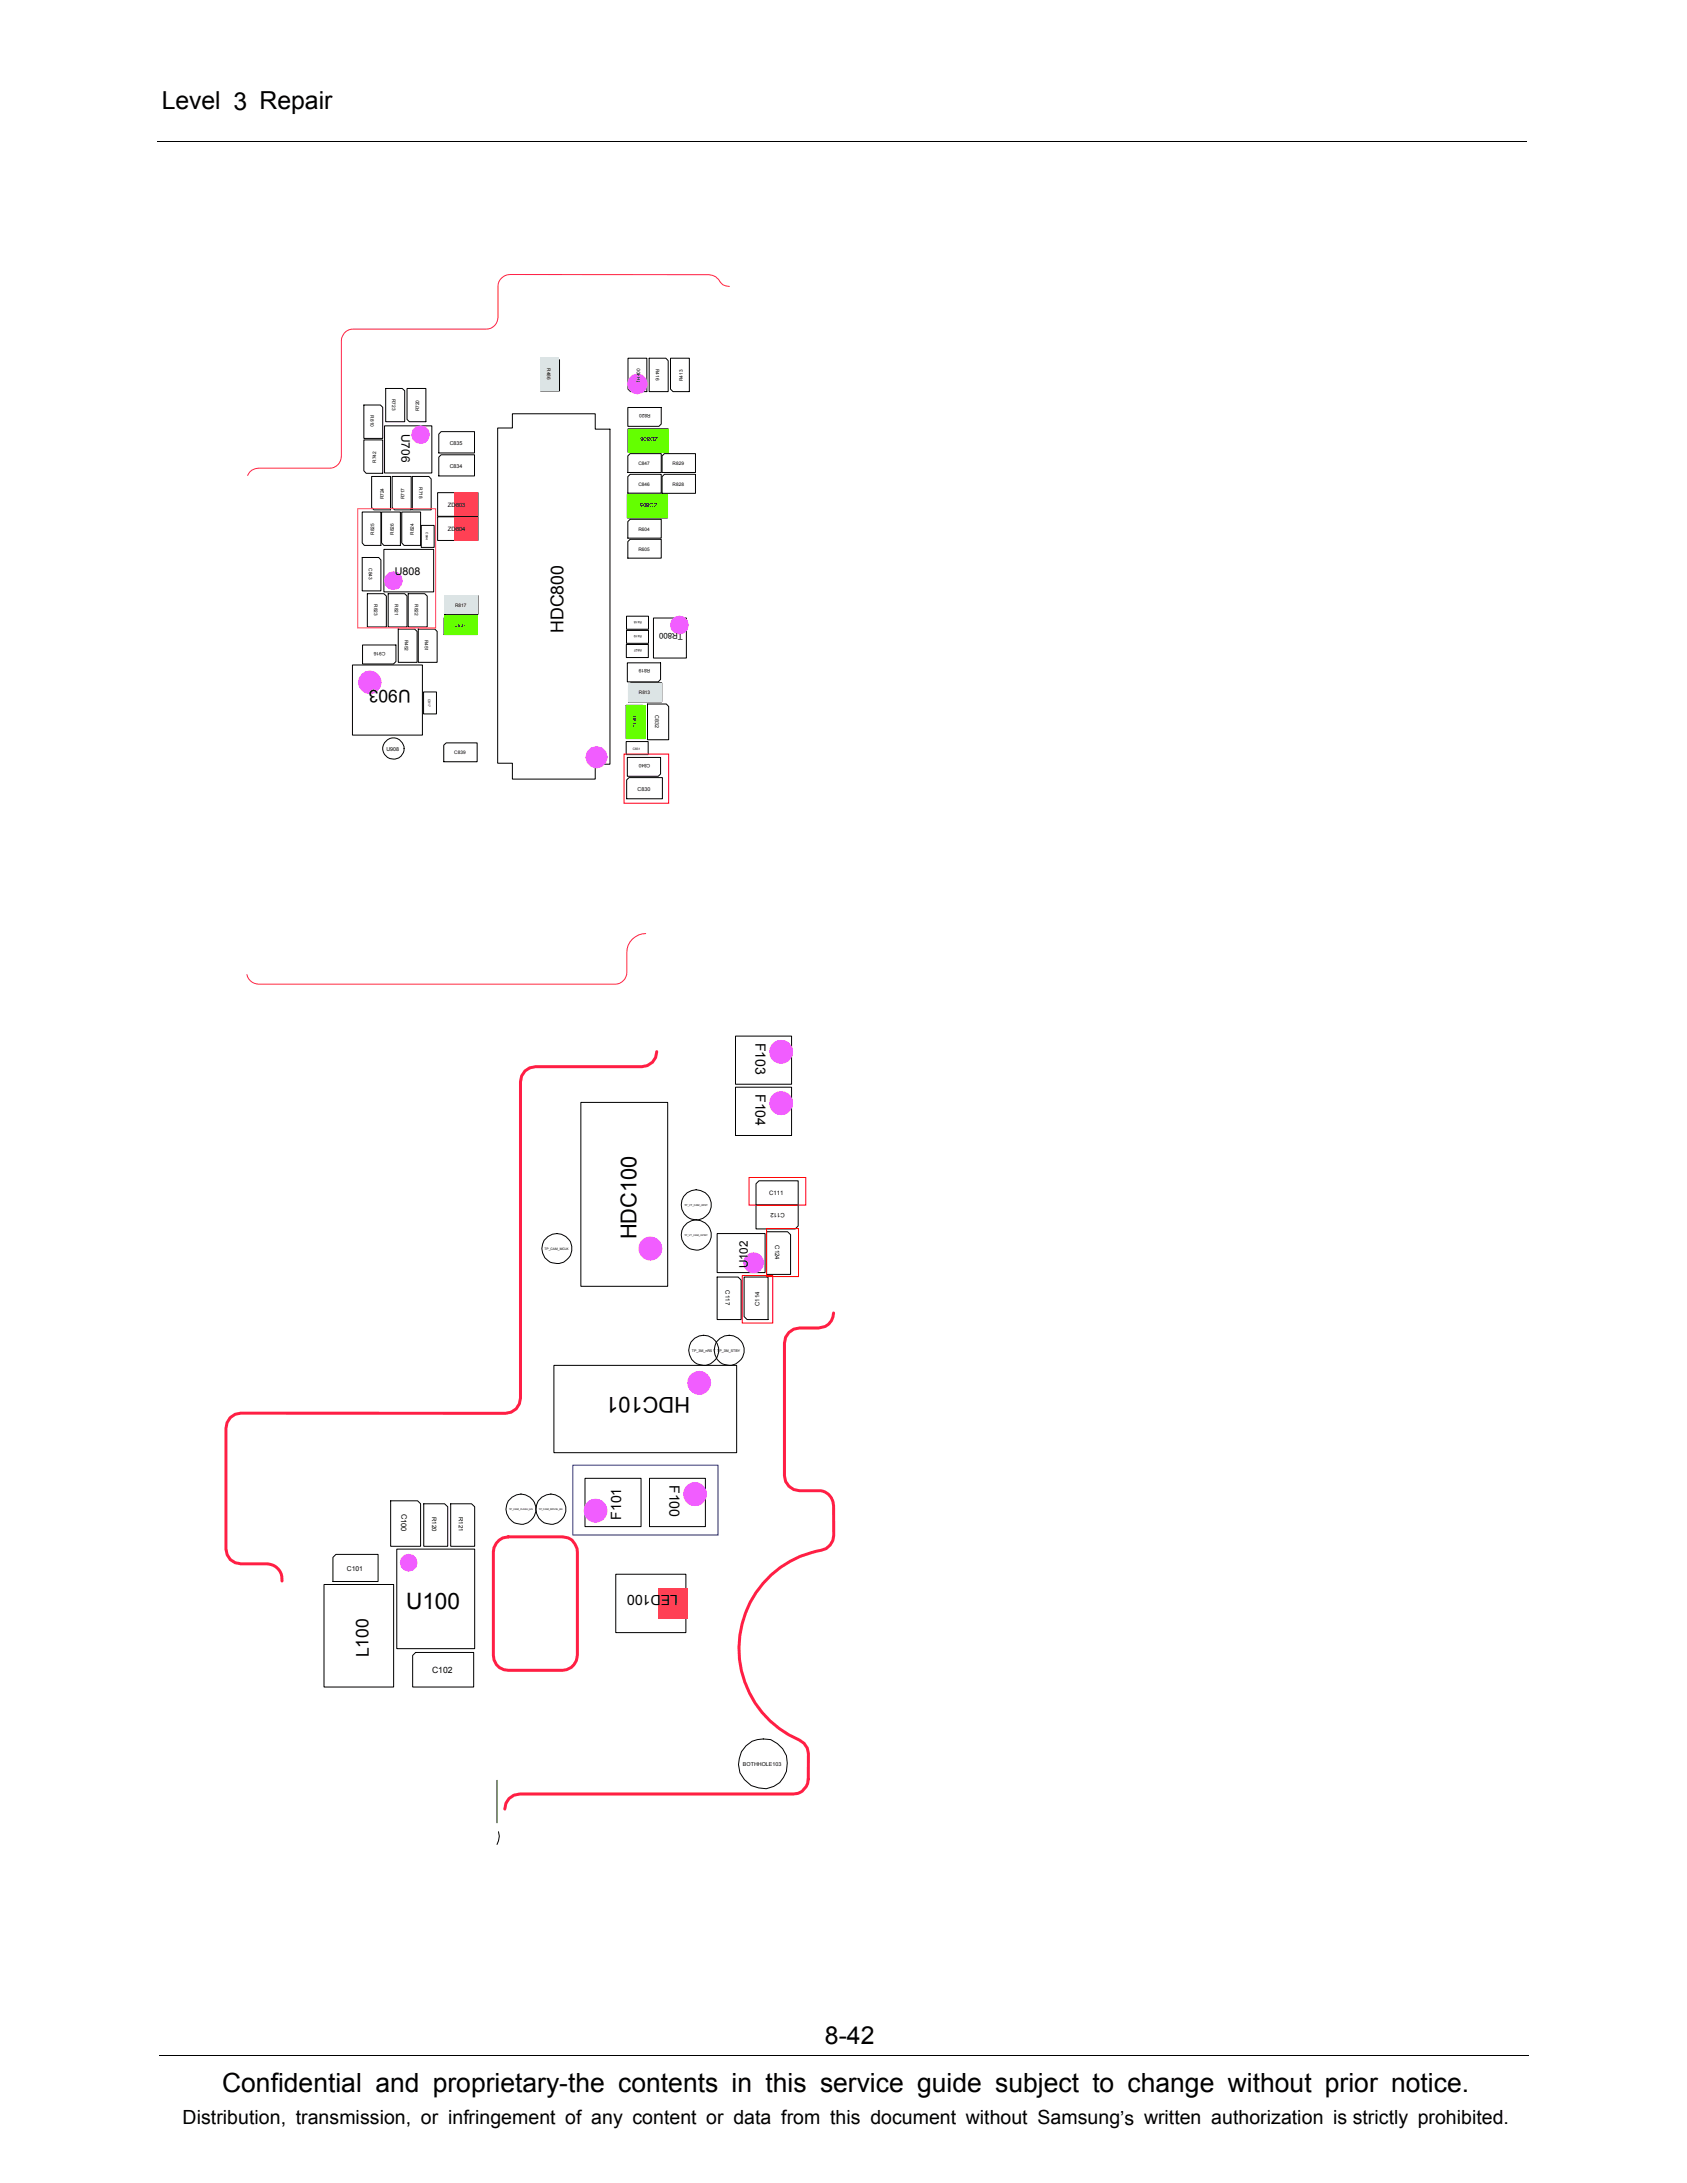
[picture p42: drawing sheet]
<svg xmlns="http://www.w3.org/2000/svg" width="216mm" height="279mm" viewBox="0 0 216 279" stroke-linecap="round" stroke-linejoin="round" font-family="sans-serif">
<defs><g id="words">
<text font-size="3.4" x="28.4" y="267.7">Confidential and proprietary-the contents in this service guide subject to change without prior notice.</text>
<g font-size="3.2">
<text x="20.7" y="14">Level 3 Repair</text>
<text x="105.6" y="261.6">8-42</text>
</g>
<text font-size="2.9" x="52" y="205.9">U100</text>
<g font-size="2.8">
<text x="81.5" y="158.6" transform="rotate(-90 81.5 158.6)">HDC100</text>
<text x="88.3" y="178.8" transform="rotate(-180 88.3 178.8)">HDC101</text>
</g>
<text font-size="2.5" x="23.4" y="271.9">Distribution, transmission, or infringement of any content or data from this document without Samsung’s written authorization is strictly prohibited.</text>
<text font-size="2.3" x="72.1" y="81" transform="rotate(-90 72.1 81)">HDC800</text>
<g font-size="2.2">
<text x="52.6" y="88.3" transform="rotate(-180 52.6 88.3)">U903</text>
<text x="47.2" y="212.1" transform="rotate(-90 47.2 212.1)">L100</text>
</g>
<g font-size="1.8">
<text x="96.7" y="133.5" transform="rotate(90 96.7 133.5)">F103</text>
<text x="96.7" y="140" transform="rotate(90 96.7 140)">F104</text>
<text x="85.7" y="190.1" transform="rotate(90 85.7 190.1)">F100</text>
<text x="79.5" y="194.5" transform="rotate(-90 79.5 194.5)">F101</text>
<text x="86.8" y="204.2" transform="rotate(-180 86.8 204.2)">LED100</text>
</g>
<g font-size="1.5">
<text x="51.4" y="55.5" transform="rotate(90 51.4 55.5)">U706</text>
<text x="95.7" y="162.3" transform="rotate(-90 95.7 162.3)">U102</text>
</g>
<text font-size="1.4" x="50.5" y="73.6">U808</text>
<text font-size="1.1" x="55.3" y="214.2">C102</text>
<g font-size="1">
<text x="87.4" y="81.1" transform="rotate(-180 87.4 81.1)">TR800</text>
<text x="51.4" y="193.7" transform="rotate(90 51.4 193.7)">C100</text>
</g>
<text font-size=".9" x="44.4" y="201.1">C101</text>
<g font-size=".8">
<text x="84.2" y="55.9" transform="rotate(-180 84.2 55.9)">ZD806</text>
<text x="57.3" y="64.9">ZD803</text>
<text x="84.1" y="64.3" transform="rotate(-180 84.1 64.3)">ZD805</text>
<text x="57.3" y="68">ZD804</text>
<text x="98.4" y="153">C111</text>
<text x="100.5" y="155.3" transform="rotate(-180 100.5 155.3)">C112</text>
<text x="99.2" y="159.4" transform="rotate(90 99.2 159.4)">C124</text>
<text x="92.9" y="165.2" transform="rotate(90 92.9 165.2)">C117</text>
<text x="97.2" y="167.2" transform="rotate(-90 97.2 167.2)">C114</text>
<text x="55.3" y="194.2" transform="rotate(90 55.3 194.2)">R120</text>
<text x="58.7" y="194.2" transform="rotate(90 58.7 194.2)">R121</text>
</g>
<g font-size=".7">
<text x="57.6" y="59.9">C834</text>
<text x="57.6" y="56.9">C835</text>
<text x="83.8" y="91.5" transform="rotate(90 83.8 91.5)">C832</text>
<text x="49.4" y="96.1">U908</text>
<text x="81.6" y="101.2">C830</text>
<text x="95.1" y="226.1">BOTHHOLE103</text>
</g>
<g font-size=".6">
<text x="70" y="47.1" transform="rotate(90 70 47.1)">R486</text>
<text x="83.9" y="47.2" transform="rotate(90 83.9 47.2)">R416</text>
<text x="47.4" y="53.2" transform="rotate(90 47.4 53.2)">R810</text>
<text x="50.2" y="51.1" transform="rotate(90 50.2 51.1)">R723</text>
<text x="53.7" y="52.6" transform="rotate(-90 53.7 52.6)">R720</text>
<text x="81.9" y="49" transform="rotate(-90 81.9 49)">TH400</text>
<text x="83.3" y="53" transform="rotate(-180 83.3 53)">R820</text>
<text x="87.4" y="48.8" transform="rotate(-90 87.4 48.8)">R413</text>
<text x="48.1" y="59.2" transform="rotate(-90 48.1 59.2)">R742</text>
<text x="81.7" y="59.5">C847</text>
<text x="86.1" y="59.5">R829</text>
<text x="49.1" y="63.9" transform="rotate(-90 49.1 63.9)">R724</text>
<text x="51.8" y="63.9" transform="rotate(-90 51.8 63.9)">R717</text>
<text x="53.6" y="62.3" transform="rotate(90 53.6 62.3)">R718</text>
<text x="81.7" y="62.2">C846</text>
<text x="86.1" y="62.2">R828</text>
<text x="47.9" y="68.5" transform="rotate(-90 47.9 68.5)">R825</text>
<text x="50.4" y="68.5" transform="rotate(-90 50.4 68.5)">R826</text>
<text x="53" y="68.5" transform="rotate(-90 53 68.5)">R824</text>
<text x="81.7" y="67.9">R604</text>
<text x="81.7" y="70.5">R605</text>
<text x="47.2" y="72.7" transform="rotate(90 47.2 72.7)">C843</text>
<text x="47.9" y="77.3" transform="rotate(90 47.9 77.3)">R823</text>
<text x="50.5" y="77.3" transform="rotate(90 50.5 77.3)">R821</text>
<text x="53.1" y="77.3" transform="rotate(90 53.1 77.3)">R822</text>
<text x="58.3" y="77.7">R817</text>
<text x="49.3" y="83.4" transform="rotate(-180 49.3 83.4)">C916</text>
<text x="51.8" y="81.9" transform="rotate(90 51.8 81.9)">R452</text>
<text x="54.4" y="81.9" transform="rotate(90 54.4 81.9)">R451</text>
<text x="58.2" y="80.3">C837</text>
<text x="81.8" y="88.9">R813</text>
<text x="83.2" y="85.7" transform="rotate(-180 83.2 85.7)">R819</text>
<text x="81" y="91.6" transform="rotate(90 81 91.6)">R812</text>
<text x="58.1" y="96.6">C839</text>
<text x="83.2" y="97.8" transform="rotate(-180 83.2 97.8)">C840</text>
</g>
<text font-size=".5" x="88.5" y="173">TP_3M_nRS T TP_3M_STBY</text>
<g font-size=".4">
<text x="54.5" y="68.1" transform="rotate(90 54.5 68.1)">C844</text>
<text x="82.1" y="81.3" transform="rotate(-180 82.1 81.3)">R419</text>
<text x="82.1" y="83.1" transform="rotate(-180 82.1 83.1)">R827</text>
<text x="82.1" y="79.5" transform="rotate(-180 82.1 79.5)">R418</text>
<text x="54.8" y="89.4" transform="rotate(90 54.8 89.4)">C917</text>
<text x="81" y="95.9">C831</text>
<text x="69.7" y="160">TP_CAM_MCLK</text>
</g>
<g font-size=".3">
<text x="87.6" y="154.3">TP_VT_CAM_nRST</text>
<text x="87.6" y="158.2">TP_VT_CAM_nSTBY</text>
<text x="65.2" y="193.3">TP_CAM_FLASH_EN</text>
<text x="69" y="193.3">TP_CAM_MOVIE_EN</text>
</g>
</g></defs>
<g fill="none" stroke="#000" stroke-width=".13">
<path d="M20.2 18.1h175.3M94.1 132.6h7.2v6.2h-7.2zM94.1 139.1h7.2v6.2h-7.2zM74.3 141.1h11.1v23.5h-11.1zM91.8 157.9h6.1v5h-6.1zM96.8 154.2h5.4v2.7l-.4 .4h-5zM97.1 151.1h5.1v3.1h-5.4v-2.7zM98.1 157.6h2.7l.4 .4v5.1h-3.1zM70.9 174.8h23.4v11.1h-23.4zM91.8 163.4h2.7l.3 .4v5.1h-3zM95.2 163.4h3.1v5.5h-2.7l-.4-.4zM42.6 199.3l.4-.4h5.4v3.5h-5.8z"/>
<path d="M50 192.1h3.4l.4 .4v5.4h-3.8zM50.8 198.3h9.9v12.7h-9.9zM54.2 192.5h2.7l.4 .3v5.1h-3.1zM57.7 192.5h2.6l.4 .3v5.1h-3zM74.9 189.2h7.1v6.2h-7.1zM83.1 189.2h7.2v6.2h-7.2zM41.5 202.8h8.9v13.1h-8.9zM52.8 211.9l.4-.4h7.4v4.4h-7.8zM78.8 201.5h9v7.5h-9zM63.6 227.9v5.4M63.8 234.4l.1 .6-.3 1.1M95.5 223.4a3.4 3.4 0 0 1 3.1-.7 3.3 3.3 0 0 1 2.1 2.8 3.3 3.3 0 0 1-1.7 3.1 3.2 3.2 0 0 1-3.9-1.1 3.2 3.2 0 0 1 .4-4.1z"/>
<path d="M20.4 263h175.3"/>
<circle cx="71.3" cy="159.8" r="1.93"/>
<circle cx="89.1" cy="154.2" r="1.93"/>
<circle cx="89.1" cy="158.1" r="1.93"/>
<circle cx="90.1" cy="172.8" r="1.93"/>
<circle cx="93.3" cy="172.8" r="1.93"/>
<circle cx="66.7" cy="193.1" r="1.92"/>
<circle cx="70.5" cy="193.1" r="1.93"/>
</g>
<path d="M84.1 134.6a1.92 1.92 0 0 1-2 1.9h-13.6a1.92 1.92 0 0 0-1.9 2v40.5a1.92 1.92 0 0 1-1.9 1.9h-33.9a1.92 1.92 0 0 0-1.9 1.9v15.4a1.88 1.88 0 0 0 1.9 2h3.4a1.96 1.96 0 0 1 1.9 2.2M106.7 168a1.94 1.94 0 0 1-1.9 2h-2.5a1.95 1.95 0 0 0-1.9 1.9v17a1.95 1.95 0 0 0 1.9 1.9h2.8a1.91 1.91 0 0 1 1.6 1.9v3.8a1.95 1.95 0 0 1-1.6 1.9 12.8 12.8 0 0 0-10.4 11.1 12.8 12.8 0 0 0 7.6 13.2l.6 .4 .4 .6 .2 .8-.1 3.2a1.89 1.89 0 0 1-1.9 1.9h-35a1.92 1.92 0 0 0-1.9 1.9M63.9 197.1l.5-.3 .6-.1h7a1.85 1.85 0 0 1 1.9 1.9v13.2a1.96 1.96 0 0 1-1.9 2h-7a1.87 1.87 0 0 1-1.9-2v-13.2l.1-.5 .3-.6z" fill="none" stroke="#ff1e45" stroke-width=".38"/>
<path d="M63.6 227.9v5.4" fill="none" stroke="#63ff00" stroke-width=".13"/>
<g fill="#f15dff">
<circle cx="89" cy="191.2" r="1.54"/>
<circle cx="76.2" cy="193.4" r="1.54"/>
<circle cx="100" cy="134.6" r="1.54"/>
<circle cx="100" cy="141.2" r="1.54"/>
<circle cx="83.2" cy="159.8" r="1.54"/>
<circle cx="89.5" cy="177" r="1.53"/>
</g>
<path d="M84.2 203.3h3.8v3.9h-3.8z" fill="#ff4054"/>
<g fill="#f15dff">
<circle cx="52.3" cy="200" r="1.15"/>
<circle cx="96.4" cy="161.6" r="1.34"/>
</g>
<path d="M93.3 36.7a1.41 1.41 0 0 1-1.4-.9l-.3-.4-.9-.2-25.4-.1a1.55 1.55 0 0 0-1.6 1.6v3.9a1.52 1.52 0 0 1-1.5 1.5h-17a1.5 1.5 0 0 0-1.5 1.5v14.8a1.52 1.52 0 0 1-1.5 1.5h-9.1a1.49 1.49 0 0 0-1.4 1M82.6 119.5a2.42 2.42 0 0 0-2.4 2.4v2.6a1.52 1.52 0 0 1-1.5 1.5h-45.6a1.53 1.53 0 0 1-1.5-1.3" fill="none" stroke="#ff1e45" stroke-width=".13"/>
<g fill="none" stroke="#000" stroke-width=".13">
<path d="M46.6 56.3h2.4v4.3h-2.1l-.3-.3zM46.6 51.8h2.1l.3 .3v4h-2.4zM49.2 54.5h6.1v6h-6.1zM49.4 49.7h2.1l.3 .3v4h-2.4zM52.1 49.7h2.4v4.3h-2.1l-.3-.3zM56.2 58.5l.3-.3h4.2v2.7h-4.5zM56.5 55.2h4.2v2.8h-4.5v-2.4zM63.7 54.8h1.9v-1.8h10.6v1.9h1.9v42.9h-1.9v1.9h-10.6v-2h-1.9zM69.2 45.8h2.1l.3 .3v3.9h-2.4zM80.3 52.2h4.3v2.1l-.3 .3h-4zM80.4 45.8h2.4v4.3h-2.1l-.3-.3zM80.4 54.9h5.1v3h-5.1z"/>
<path d="M80.6 58.1h4v2.4h-4.3v-2.1zM83.1 45.8h2.1l.3 .4v3.9h-2.4zM85 58.1h4v2.4h-4.3v-2.1zM85.8 45.8h2.4v4.3h-2.1l-.3-.3zM46.4 65.5h2.3v4.3h-2.1l-.2-.3zM46.4 71.4h2.1l.2 .3v3.9h-2.3zM47 76h2.1l.3 .3v3.9h-2.4zM47.6 61h2.4v4.3h-2.1l-.3-.3zM48.8 65.5h2.4v4.3h-2.1l-.3-.3zM49.1 70.3h6.4v5.5h-6.4zM49.7 76h2.1l.3 .3v3.9h-2.4zM50.2 61h2.4v4.3h-2.1l-.3-.3z"/>
<path d="M51.4 65.5h2.4v4.3h-2.1l-.3-.3zM52.2 76h2.2l.3 .3v3.9h-2.5zM52.8 61h2.1l.3 .3v4h-2.4zM53.9 67.2h1.7v2.9h-1.7zM56 63.1h5.2v3h-5.2zM56 66.1h5.2v3.1h-5.2zM57.1 78.8h4v2.4h-4.3v-2.1zM57.2 76.2h4v2.4h-4.3v-2.1zM80.2 78.9h2.8v1.6h-2.8zM80.3 63.3h5.1v3h-5.1zM80.6 60.7h4v2.4h-4.3v-2.1zM80.6 66.5h4v2.4h-4.3v-2.1z"/>
<path d="M80.6 69h4v2.4h-4.3v-2.1zM83.6 79.1h4.2v5.1h-4.2zM85 60.7h4v2.4h-4.3v-2.1zM45.1 85.1h9v9h-9zM46.4 82.5h4.3v2.2l-.3 .3h-4zM51 80.5h2.1l.3 .3v4h-2.4zM53.5 80.5h2.1l.3 .3v4h-2.4zM54.2 88.6h1.7v2.8h-1.7zM56.8 95.4l.3-.3h4v2.4h-4.3zM80.1 94.9h2.9v1.7h-2.9zM80.1 90.3h2.2l.3 .3v3.9h-2.5zM80.2 82.5h2.8v1.7h-2.8z"/>
<path d="M80.2 80.7h2.8v1.6h-2.8zM80.2 99.8l.3-.3h4.3v2.7h-4.6zM80.3 96.9h4.2v2.2l-.3 .3h-3.9zM80.3 84.8h4.2v2.2l-.3 .3h-3.9zM80.7 87.4h4v2.4h-4.3v-2.1zM82.9 90.1h2.4l.3 .3v4.3h-2.7z"/>
<circle cx="50.3" cy="95.8" r="1.37"/>
</g>
<path d="M56.8 78.8h4.3v2.4h-4.3z" fill="#64ff00"/>
<circle cx="76.3" cy="96.9" r="1.43" fill="#f15dff"/>
<path d="M69.2 45.8h2.4v4.2h-2.4z" fill="#dce4e5"/>
<path d="M80.1 90.3h2.5v4.2h-2.5z" fill="#64ff00"/>
<g fill="#dce4e5">
<path d="M80.4 87.4h4.3v2.4h-4.3z"/>
<path d="M56.9 76.2h4.3v2.4h-4.3z"/>
</g>
<g fill="#f15dff">
<circle cx="81.6" cy="49.1" r="1.34"/>
<circle cx="87" cy="80" r="1.21"/>
<circle cx="53.8" cy="55.6" r="1.21"/>
<circle cx="50.3" cy="74.3" r="1.22"/>
<circle cx="47.3" cy="87.3" r="1.51"/>
</g>
<g fill="#ff4054">
<path d="M58.1 63.1h3.1v3h-3.1z"/>
<path d="M58.1 66.1h3.1v3.1h-3.1z"/>
</g>
<g fill="#64ff00">
<path d="M80.3 63.3h5.1v3h-5.1z"/>
<path d="M80.4 54.9h5.1v3h-5.1z"/>
</g>
<path d="M79.9 96.5h5.7v6.3h-5.7zM95.9 150.7h7.2v3.5h-7.2zM98.1 157.2h4.1v6.2h-4.1zM95 163.3h3.9v6h-3.9z" fill="none" stroke="#ff0101" stroke-width=".13"/>
<path d="M73.3 187.5h18.6v9h-18.6z" fill="none" stroke="#0101ff" stroke-width=".13"/>
<path d="M45.8 65.1h10v15.3h-10z" fill="none" stroke="#ff6921" stroke-width=".13"/>
<use href="#words"/>
</svg>
